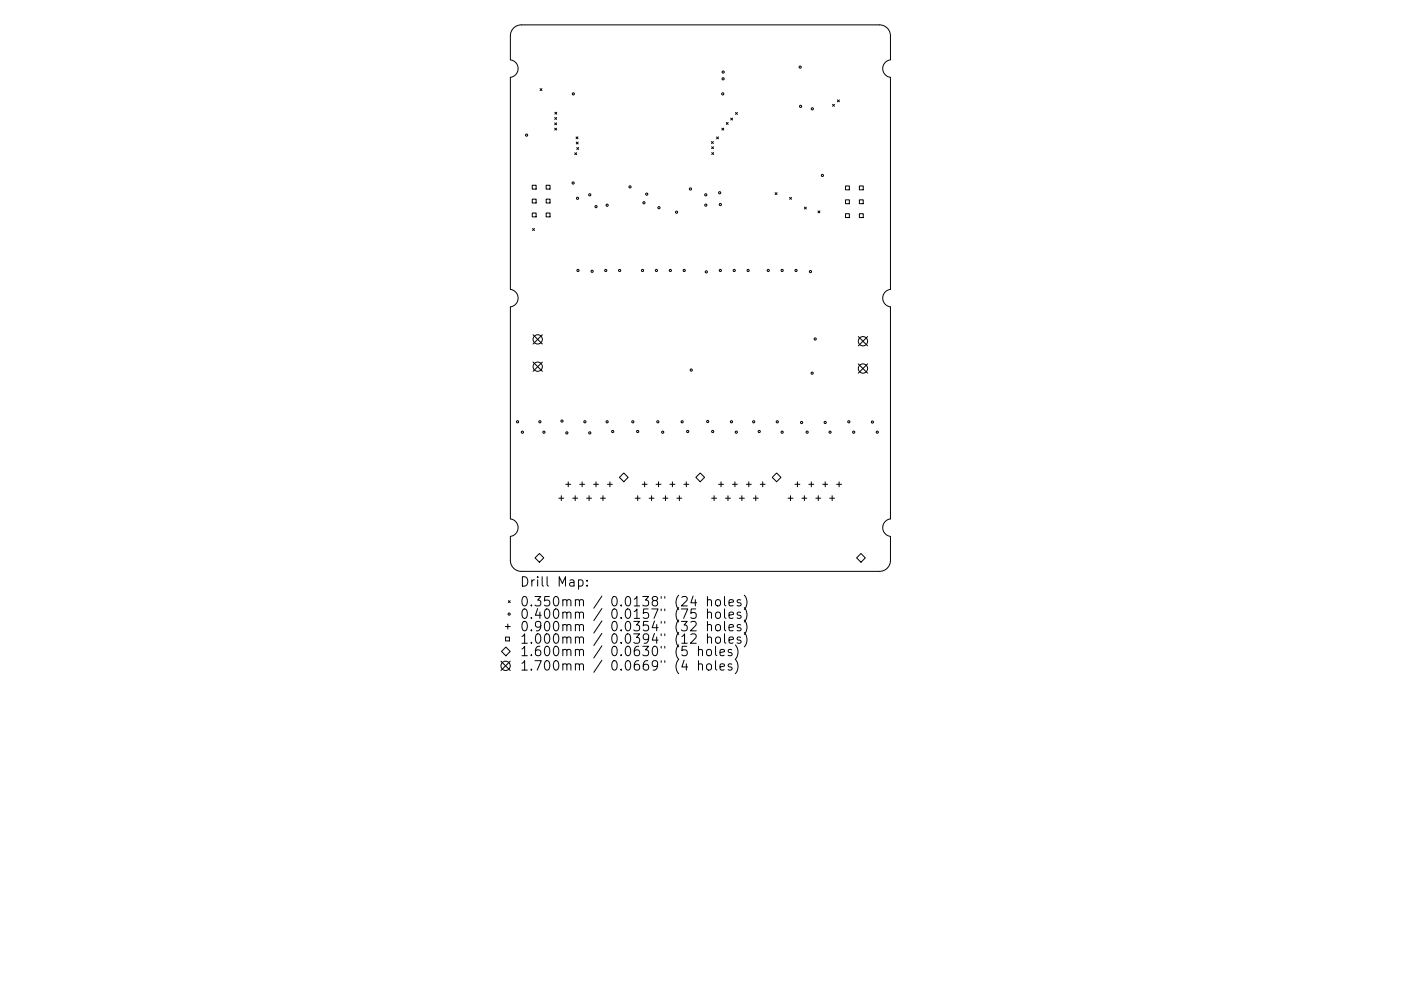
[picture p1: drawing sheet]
<svg xmlns="http://www.w3.org/2000/svg" width="297mm" height="210mm" viewBox="0 0 297 210" stroke-linecap="round" stroke-linejoin="round" font-family="sans-serif">
<defs><g id="words">
<g font-size="2.8">
<text x="110.2" y="124.5">Drill Map:</text>
<text x="110.2" y="128.7">0.350mm / 0.0138&quot; (24 holes)</text>
<text x="110.2" y="131.3">0.400mm / 0.0157&quot; (75 holes)</text>
<text x="110.2" y="133.9">0.900mm / 0.0354&quot; (32 holes)</text>
<text x="110.2" y="136.6">1.000mm / 0.0394&quot; (12 holes)</text>
<text x="110.2" y="139.2">1.600mm / 0.0630&quot; (5 holes)</text>
<text x="110.2" y="142.3">1.700mm / 0.0669&quot; (4 holes)</text>
</g>
</g></defs>
<g fill="none" stroke="#000" stroke-width=".21">
<path d="M108.9 6l.8-.6 .8-.1h76a2.32 2.32 0 0 1 2.3 2.3v5.1a1.87 1.87 0 0 0-1.6 1.9 1.87 1.87 0 0 0 1.6 1.8v45a1.87 1.87 0 0 0-1.6 1.9 1.87 1.87 0 0 0 1.6 1.8v45a1.87 1.87 0 0 0-1.6 1.8 1.87 1.87 0 0 0 1.6 1.9v5.1a2.32 2.32 0 0 1-2.3 2.3h-76a2.32 2.32 0 0 1-2.3-2.3v-5.1a1.87 1.87 0 0 0 1.6-1.9 1.87 1.87 0 0 0-1.6-1.8v-45a1.87 1.87 0 0 0 1.6-1.8 1.87 1.87 0 0 0-1.6-1.9v-45a1.87 1.87 0 0 0 1.6-1.8 1.87 1.87 0 0 0-1.6-1.9v-5.3l.2-.8zM114.5 18.8l.4 .4M114.9 18.8l-.4 .4M112.9 39.3h.8v.8h-.8zM115.8 39.3h.8v.8h-.8zM117.6 26.1l.4 .4M117.6 27.2l.4 .4M117.6 24.9l.4 .4M117.6 23.8l.4 .4M118 26.1l-.4 .4M118 27.2l-.4 .4M118 24.9l-.4 .4"/>
<path d="M118 23.8l-.4 .4M121.9 32.4l.4 .4M122.1 29l.4 .4M122.2 30.1l.4 .4M122.3 32.4l-.4 .4M122.3 31.3l.4 .4M122.5 29l-.4 .4M122.6 30.1l-.4 .4M122.7 31.3l-.4 .4M150.8 30l.4 .4M150.9 31.1l.4 .4M150.9 32.4l.4 .4"/>
<path d="M151.2 30l-.4 .4M151.3 31.1l-.4 .4M151.3 32.4l-.4 .4M151.9 29.1l.4 .4M152.3 29.1l-.4 .4M153 27.2l.5 .4M153.5 27.2l-.5 .4M154 26l.4 .4M154.4 26l-.4 .4M154.9 25.1l.4 .4M155.3 25.1l-.4 .4M155.9 23.9l.5 .4"/>
<path d="M156.4 23.9l-.5 .4M176.5 22.1l.4 .4M176.9 22.1l-.4 .4M177.6 21.2l.4 .4M178 21.2l-.4 .4M179.3 39.5h.8v.8h-.8zM182.2 39.5h.8v.8h-.8zM112.9 42.3h.8v.8h-.8zM112.9 45.2h.8v.8h-.8zM112.9 48.5l.4 .4M113.3 48.5l-.4 .4M115.8 42.3h.8v.8h-.8z"/>
<path d="M115.8 45.2h.8v.8h-.8zM164.3 40.9l.4 .4M164.7 40.9l-.4 .4M167.4 41.9l.4 .4M167.8 41.9l-.4 .4M170.6 43.9l.4 .4M171 43.9l-.4 .4M173.4 44.8l.4 .4M173.8 44.8l-.4 .4M179.3 42.4h.8v.8h-.8zM179.3 45.3h.8v.9h-.8zM182.2 42.4h.8v.8h-.8z"/>
<path d="M182.2 45.3h.8v.9h-.8zM113 71l2 2M113 76.8l2 2M115 71l-2 2M115 76.8l-2 2M182 71.4l1.9 2M182 77.2l1.9 2M183.9 71.4l-1.9 2M183.9 77.2l-1.9 2M113.4 118.4l1-1 .9 1-.9 .9zM118.5 105.7h1M119 105.2v1"/>
<path d="M120 102.8h1M120.5 102.2v1.1M121.4 105.7h1.1M121.9 105.2v1M122.9 102.8h1M123.4 102.2v1.1M124.4 105.7h1M124.9 105.2v1M125.8 102.8h1.1M126.4 102.2v1.1M127.3 105.7h1.1M127.8 105.2v1"/>
<path d="M128.8 102.8h1M129.3 102.2v1.1M132.3 100.4l.9 .9-.9 .9-1-.9zM134.7 105.7h1M135.2 105.2v1M136.2 102.8h1M136.7 102.2v1.1M137.6 105.7h1.1M138.1 105.2v1M139.1 102.8h1M139.6 102.2v1.1M140.6 105.7h1"/>
<path d="M141.1 105.2v1M142 102.8h1.1M142.6 102.2v1.1M143.5 105.7h1.1M144 105.2v1M145 102.8h1M145.5 102.2v1.1M148.5 100.4l.9 .9-.9 .9-1-.9zM150.9 105.7h1M151.4 105.2v1M152.4 102.8h1M152.9 102.2v1.1"/>
<path d="M153.8 105.7h1.1M154.3 105.2v1M155.3 102.8h1M155.8 102.2v1.1M156.8 105.7h1M157.3 105.2v1M158.2 102.8h1.1M158.8 102.2v1.1M159.7 105.7h1.1M160.2 105.2v1M161.2 102.8h1M161.7 102.2v1.1"/>
<path d="M163.7 101.3l1-.9 .9 .9-.9 .9zM167.1 105.7h1M167.6 105.2v1M168.5 102.8h1.1M169.1 102.2v1.1M170 105.7h1.1M170.5 105.2v1M171.5 102.8h1M172 102.2v1.1M173 105.7h1M173.5 105.2v1M174.4 102.8h1.1"/>
<path d="M175 102.2v1.1M175.9 105.7h1.1M176.4 105.2v1M177.4 102.8h1M177.9 102.2v1.1M182.5 117.4l1 1-1 .9-.9-.9zM107.1 132.9h1.1M107.2 135.2h.8v.8h-.8zM107.3 137.3l.9 .9-.9 .9-1-.9zM107.7 132.4v1.1M107.8 127.4l.4 .5M108.2 127.4l-.4 .5"/>
<path d="M122.7 123.1l.5-.1 .4 .4v.6l-.2 .3h-.7M124.5 124.2v.2M124.5 123.1v.2M146.5 132l.3-.2 .6 .1a.54 .54 0 0 1 .1 .8l-1.1 1.1h1.2M146.5 134.7l.3-.2 .6 .1a.54 .54 0 0 1 .1 .7l-1.1 1.2h1.2M146.9 126.5l-.4 1.4h1.2M147.5 129.2h-.9l-.1 .9 .3-.1 .6 .1 .2 .2-.1 .7-.3 .2h-.4l-.3-.2M148.1 138a.5 .5 0 0 1 .8 .1v1M148.1 137.1v2M149.9 138a.54 .54 0 0 1 .5-.2 .54 .54 0 0 1 .5 .4l-.1 .7a.54 .54 0 0 1-.6 .2 .54 .54 0 0 1-.4-.4zM150 127.4l.3-.2 .5 .1 .1 1.3M150 130.1a.5 .5 0 0 1 .9 0v1.1"/>
<path d="M150 132.7a.5 .5 0 0 1 .9 .1v1M150 135.3a.5 .5 0 0 1 .9 .1v1.1M150 126.6v2M150 129.2v2M150 131.8v2M150 134.5v2M151.7 137.1v1.7l.3 .3M151.8 127.4l.3-.2a.54 .54 0 0 1 .7 .4l-.1 .8a.54 .54 0 0 1-.6 .2 .54 .54 0 0 1-.4-.4zM151.8 130.1l.1-.1a.54 .54 0 0 1 .9 .2l-.1 .8a.54 .54 0 0 1-.6 .2 .54 .54 0 0 1-.4-.4zM151.8 132.7l.1-.1a.54 .54 0 0 1 .9 .3l-.1 .7a.54 .54 0 0 1-.6 .2 .54 .54 0 0 1-.4-.3zM151.8 135.3l.1-.1a.54 .54 0 0 1 .9 .3l-.1 .8a.54 .54 0 0 1-.6 .2 .54 .54 0 0 1-.4-.4zM152.7 138.5l.9-.2-.1-.4-.6-.1-.2 .3 .1 .9h.7"/>
<path d="M153.6 126.6v1.7l.3 .3M153.6 129.2v1.7l.3 .3M153.6 131.8v1.8l.3 .2M153.6 134.5v1.7l.3 .3M154.6 127.9l.9-.2-.1-.4-.5-.1-.3 .3 .1 1h.7M154.6 130.5l.9-.2-.1-.3-.5-.1-.3 .2 .1 1h.7M154.6 133.2l.9-.2-.1-.4-.5-.1-.3 .3 .1 .9h.7M154.6 135.8l.9-.2-.1-.4-.5-.1-.3 .3 .1 1h.7M155.1 137.9l-.4-.1-.3 .3 .1 .3 .6 .1v.5h-.7M155.9 136.8a2.29 2.29 0 0 1 0 3.1 2.3 2.3 0 0 1 0 3M157 127.3l-.4-.1-.3 .3 .1 .3 .6 .2v.5h-.7M157 130l-.4-.1-.3 .2 .1 .3 .6 .2v.5h-.7"/>
<path d="M157 132.6l-.4-.1-.3 .3 .1 .3 .6 .2v.4h-.7M157 135.2l-.4-.1-.3 .3 .1 .3 .6 .2v.5h-.7M157.8 126.3a2.29 2.29 0 0 1 0 3M157.8 128.9a2.29 2.29 0 0 1 0 3.1M157.8 131.6a2.29 2.29 0 0 1 0 3M157.8 134.2a2.29 2.29 0 0 1 0 3M106.2 140.3l2 2M108.2 140.3l-2 2M148.1 141a.5 .5 0 0 1 .8 .1v1.1M148.1 140.2v2M149.9 141a.54 .54 0 0 1 .5-.2 .54 .54 0 0 1 .5 .4l-.1 .8a.54 .54 0 0 1-.6 .2 .54 .54 0 0 1-.4-.4zM151.7 140.2v1.7l.3 .3"/>
<path d="M152.7 141.5l.9-.2-.1-.4-.6-.1-.2 .3 .1 1h.7M155.1 140.9l-.4-.1-.3 .3 .1 .3 .6 .2v.5h-.7"/>
<circle cx="121.6" cy="19.9" r=".23"/>
<circle cx="153.2" cy="19.9" r=".23"/>
<circle cx="153.3" cy="16.7" r=".23"/>
<circle cx="153.3" cy="15.3" r=".23"/>
<circle cx="169.7" cy="14.2" r=".23"/>
<circle cx="111.6" cy="28.7" r=".23"/>
<circle cx="121.5" cy="38.8" r=".23"/>
<circle cx="133.6" cy="39.6" r=".23"/>
<circle cx="169.7" cy="22.6" r=".23"/>
<circle cx="172.2" cy="23.1" r=".23"/>
<circle cx="174.4" cy="37.2" r=".23"/>
<circle cx="122.4" cy="42.1" r=".23"/>
<circle cx="122.5" cy="57.4" r=".23"/>
<circle cx="125" cy="41.3" r=".23"/>
<circle cx="125.5" cy="57.6" r=".23"/>
<circle cx="126.4" cy="43.8" r=".23"/>
<circle cx="128.4" cy="57.4" r=".23"/>
<circle cx="128.7" cy="43.5" r=".23"/>
<circle cx="131.4" cy="57.4" r=".23"/>
<circle cx="136.2" cy="57.4" r=".23"/>
<circle cx="136.5" cy="43" r=".23"/>
<circle cx="137.1" cy="41.2" r=".23"/>
<circle cx="139.2" cy="57.4" r=".23"/>
<circle cx="139.7" cy="44.1" r=".23"/>
<circle cx="142.1" cy="57.4" r=".23"/>
<circle cx="143.4" cy="45" r=".23"/>
<circle cx="145.1" cy="57.4" r=".23"/>
<circle cx="146.4" cy="40.1" r=".23"/>
<circle cx="149.6" cy="41.3" r=".23"/>
<circle cx="149.6" cy="43.5" r=".23"/>
<circle cx="149.8" cy="57.7" r=".23"/>
<circle cx="152.6" cy="40.9" r=".23"/>
<circle cx="152.7" cy="43.4" r=".23"/>
<circle cx="152.7" cy="57.4" r=".23"/>
<circle cx="155.7" cy="57.4" r=".23"/>
<circle cx="158.6" cy="57.4" r=".23"/>
<circle cx="162.9" cy="57.4" r=".23"/>
<circle cx="165.8" cy="57.4" r=".23"/>
<circle cx="168.8" cy="57.4" r=".23"/>
<circle cx="171.8" cy="57.6" r=".23"/>
<circle cx="114" cy="72" r=".99"/>
<circle cx="114" cy="77.8" r=".99"/>
<circle cx="146.6" cy="78.5" r=".23"/>
<circle cx="172.2" cy="79.2" r=".23"/>
<circle cx="172.8" cy="71.9" r=".23"/>
<circle cx="183" cy="72.4" r=".99"/>
<circle cx="183" cy="78.2" r=".99"/>
<circle cx="109.7" cy="89.5" r=".23"/>
<circle cx="110.8" cy="91.7" r=".23"/>
<circle cx="114.5" cy="89.5" r=".23"/>
<circle cx="115.3" cy="91.7" r=".23"/>
<circle cx="119.2" cy="89.3" r=".23"/>
<circle cx="120.2" cy="91.8" r=".23"/>
<circle cx="124" cy="89.5" r=".23"/>
<circle cx="125" cy="91.8" r=".23"/>
<circle cx="128.7" cy="89.5" r=".23"/>
<circle cx="129.9" cy="91.5" r=".23"/>
<circle cx="134.2" cy="89.5" r=".23"/>
<circle cx="135.2" cy="91.5" r=".23"/>
<circle cx="139.5" cy="89.5" r=".23"/>
<circle cx="140.5" cy="91.7" r=".23"/>
<circle cx="144.6" cy="89.5" r=".23"/>
<circle cx="145.8" cy="91.5" r=".23"/>
<circle cx="150" cy="89.4" r=".23"/>
<circle cx="151.1" cy="91.5" r=".23"/>
<circle cx="155.1" cy="89.5" r=".23"/>
<circle cx="156.1" cy="91.7" r=".23"/>
<circle cx="159.8" cy="89.5" r=".23"/>
<circle cx="161" cy="91.5" r=".23"/>
<circle cx="164.8" cy="89.5" r=".23"/>
<circle cx="165.8" cy="91.7" r=".23"/>
<circle cx="170" cy="89.6" r=".23"/>
<circle cx="171.1" cy="91.7" r=".23"/>
<circle cx="175" cy="89.6" r=".23"/>
<circle cx="176" cy="91.7" r=".23"/>
<circle cx="180" cy="89.5" r=".23"/>
<circle cx="181" cy="91.7" r=".23"/>
<circle cx="185" cy="89.5" r=".23"/>
<circle cx="186" cy="91.7" r=".23"/>
<circle cx="107.9" cy="130.3" r=".23"/>
<circle cx="107.2" cy="141.3" r=".99"/>
</g>
<use href="#words"/>
</svg>
